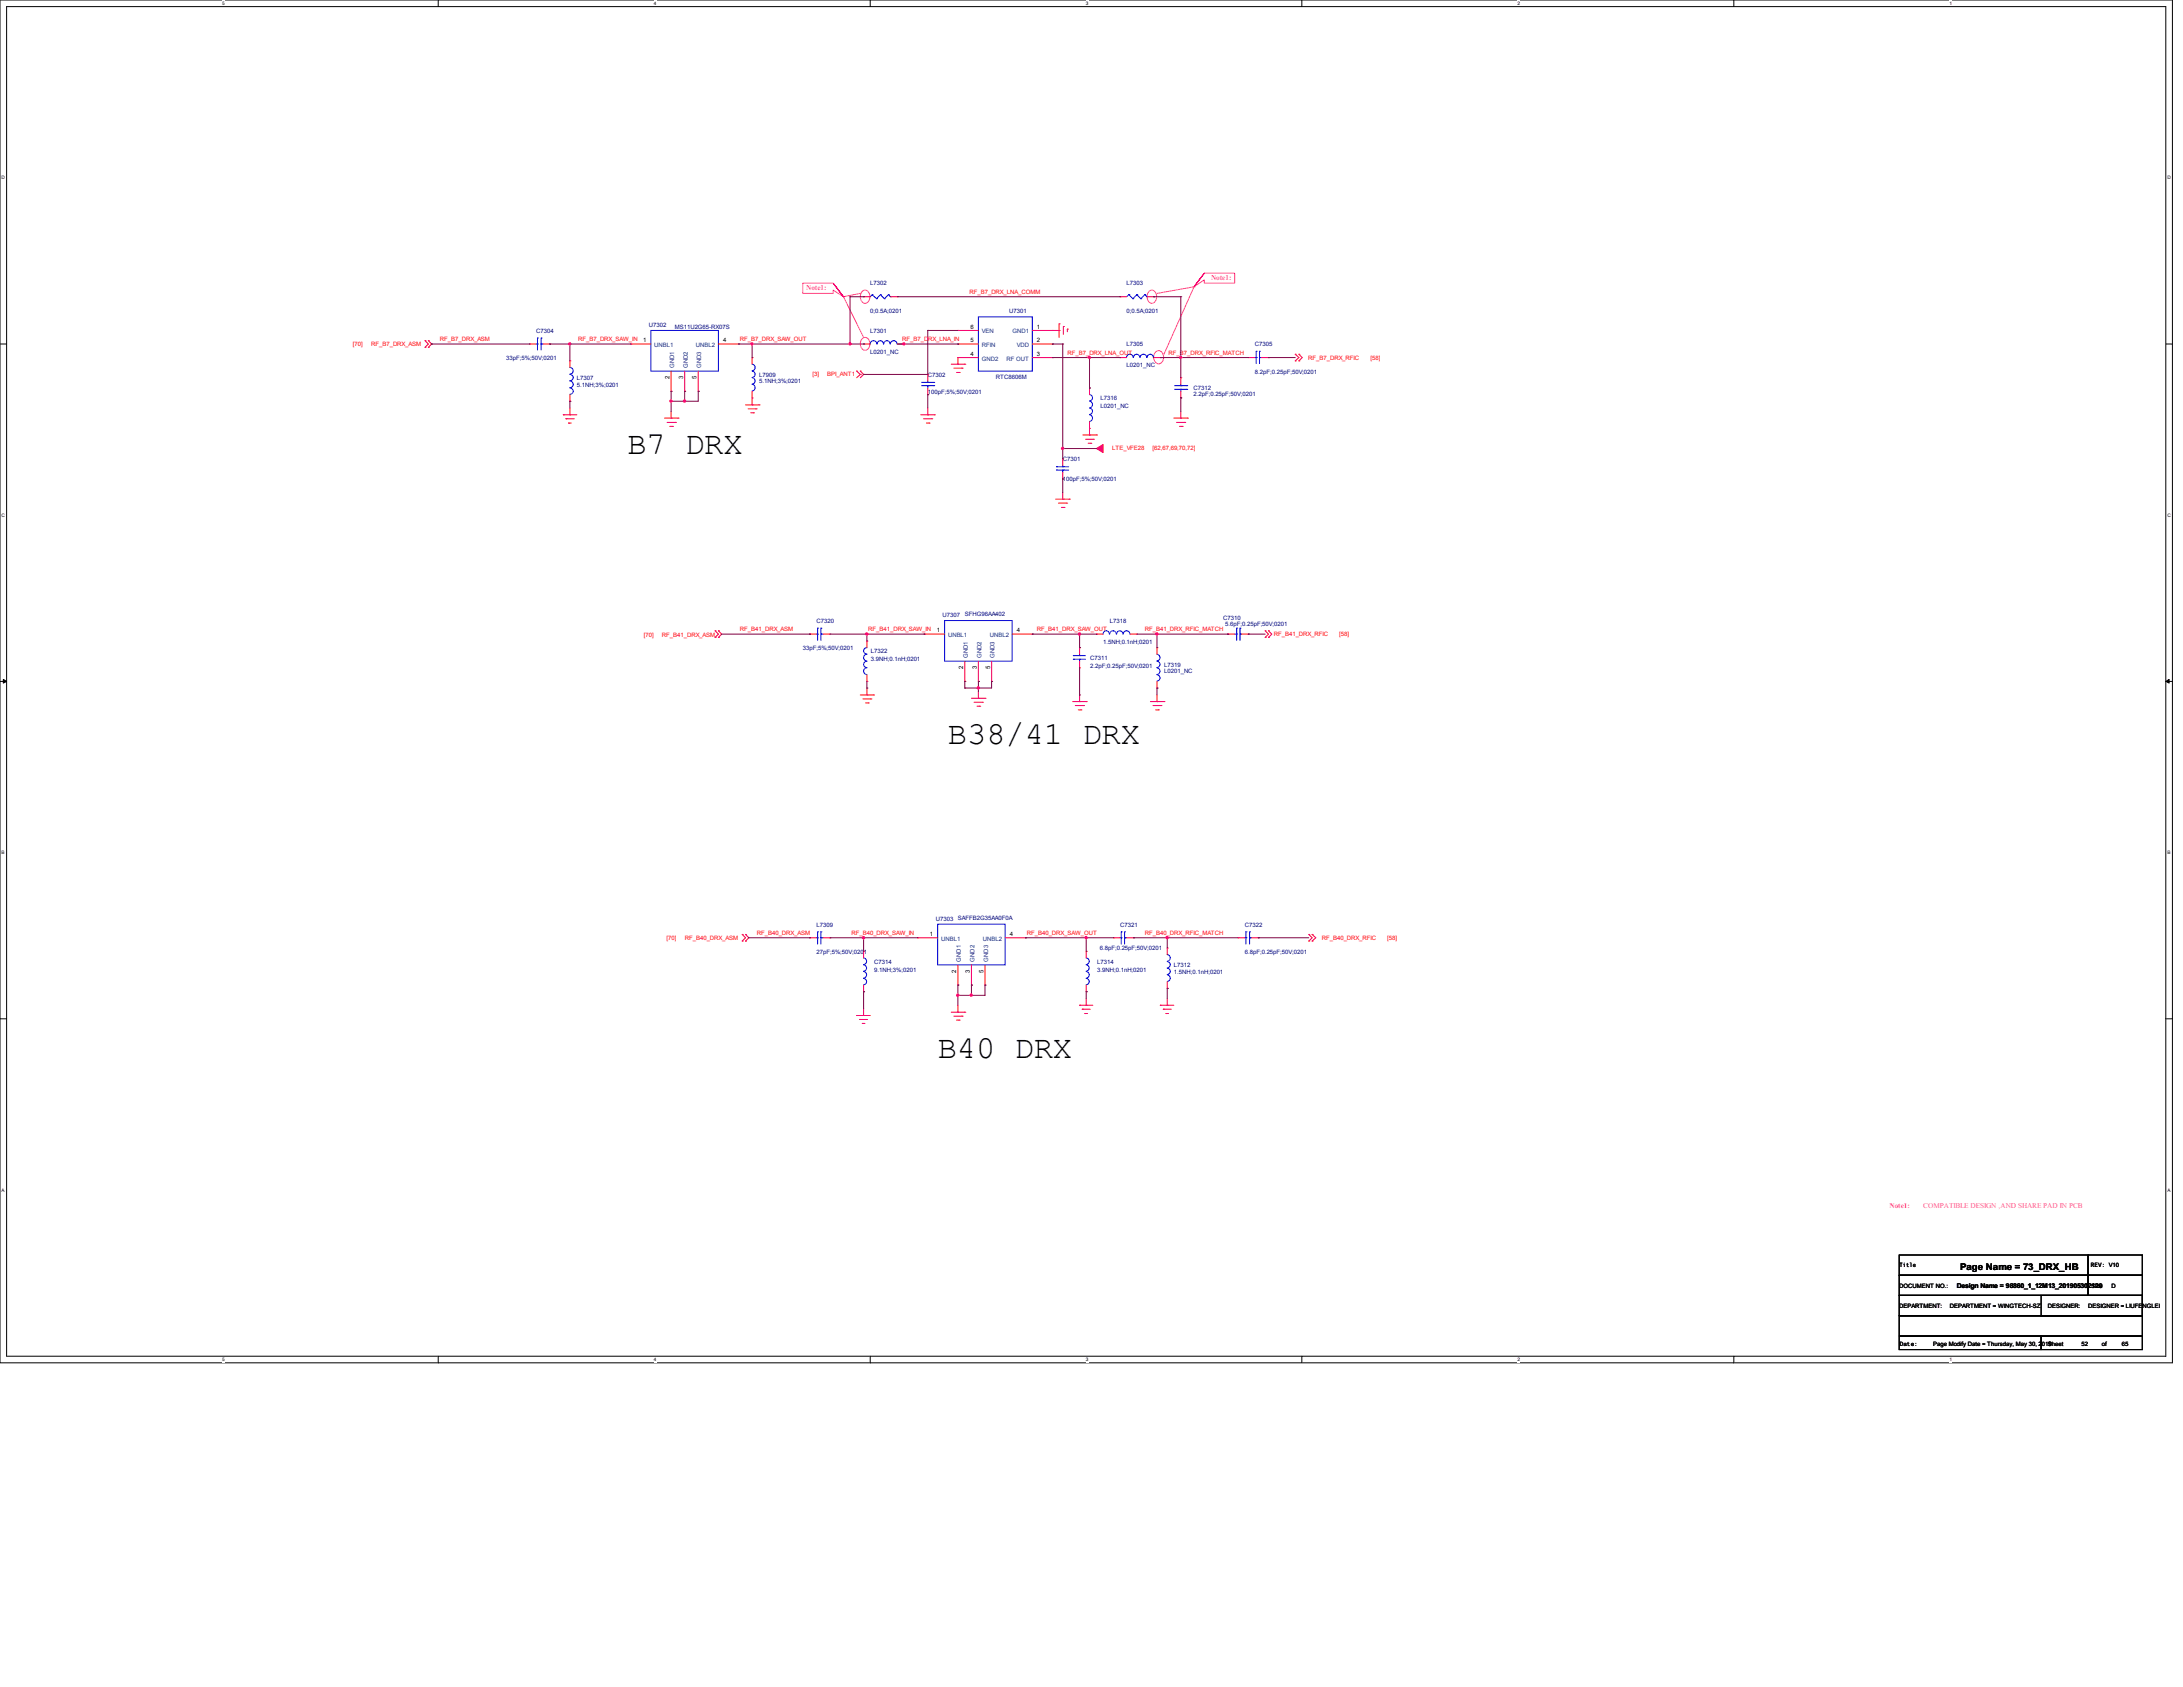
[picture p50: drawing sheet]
<svg xmlns="http://www.w3.org/2000/svg" width="279mm" height="216mm" viewBox="0 0 279 216" stroke-linecap="round" stroke-linejoin="round" font-family="sans-serif">
<defs><g id="words">
<g font-size="4.1">
<text x="80.3" y="58.1">B7 DRX</text>
<text x="121.3" y="95.3">B38/41 DRX</text>
<text x="120" y="135.4">B40 DRX</text>
</g>
<text font-size="1.2" x="250.9" y="162.6">Page Name = 73_DRX_HB</text>
<g font-size=".9" fill="#f0f">
<text x="155" y="35.8">Note1:</text>
<text x="103.2" y="37.1">Note1:</text>
<text x="241.8" y="154.6">Note1:</text>
<text x="246.1" y="154.6">COMPATIBLE DESIGN ,AND SHARE PAD IN PCB</text>
</g>
<g font-size=".8" fill="#000080">
<text x="83.1" y="41.8">U7302</text>
<text x="111.4" y="36.5">L7302</text>
<text x="111.4" y="40.1">0;0.5A;0201</text>
<text x="129.2" y="40.1">U7301</text>
<text x="144.2" y="36.5">L7303</text>
<text x="144.2" y="40.1">0;0.5A;0201</text>
<text x="64.8" y="46.1">33pF;5%;50V;0201</text>
<text x="68.6" y="42.6">C7304</text>
<text x="86.4" y="42.2">MS11U2G65-RX07S</text>
<text x="111.4" y="42.6">L7301</text>
<text x="111.4" y="45.3">L0201_NC</text>
<text x="144.2" y="44.3">L7305</text>
<text x="144.2" y="47">L0201_NC</text>
<text x="160.6" y="44.3">C7305</text>
<text x="160.6" y="47.8">8.2pF;0.25pF;50V;0201</text>
<text x="73.8" y="48.6">L7307</text>
<text x="73.8" y="49.5">5.1NH;3%;0201</text>
<text x="97.2" y="48.2">L7909</text>
<text x="97.2" y="49.1">5.1NH;3%;0201</text>
<text x="118.8" y="48.2">C7302</text>
<text x="118.8" y="50.4">100pF;5%;50V;0201</text>
<text x="127.5" y="48.6">RTC8606M</text>
<text x="140.9" y="51.2">L7316</text>
<text x="140.9" y="52.2">L0201_NC</text>
<text x="152.7" y="49.9">C7312</text>
<text x="152.7" y="50.7">2.2pF;0.25pF;50V;0201</text>
<text x="136" y="59">C7301</text>
<text x="136" y="61.6">100pF;5%;50V;0201</text>
<text x="102.7" y="83.2">33pF;5%;50V;0201</text>
<text x="104.5" y="79.7">C7320</text>
<text x="111.5" y="83.6">L7322</text>
<text x="120.6" y="79">U7307</text>
<text x="123.5" y="78.9">SFHG96AA402</text>
<text x="141.2" y="82.4">1.5NH;0.1nH;0201</text>
<text x="142" y="79.7">L7318</text>
<text x="156.6" y="79.3">C7310</text>
<text x="156.8" y="80.1">5.6pF;0.25pF;50V;0201</text>
<text x="111.5" y="84.6">3.9NH;0.1nH;0201</text>
<text x="139.5" y="84.5">C7311</text>
<text x="139.5" y="85.5">2.2pF;0.25pF;50V;0201</text>
<text x="149" y="85.3">L7319</text>
<text x="149" y="86.2">L0201_NC</text>
<text x="104.5" y="118.6">L7309</text>
<text x="119.8" y="117.8">U7303</text>
<text x="122.6" y="117.7">SAFFB2G35AA0F0A</text>
<text x="143.3" y="118.6">C7321</text>
<text x="159.3" y="118.6">C7322</text>
<text x="104.5" y="122.1">27pF;5%;50V;0201</text>
<text x="111.9" y="123.3">C7314</text>
<text x="111.9" y="124.4">9.1NH;3%;0201</text>
<text x="140.4" y="123.3">L7314</text>
<text x="140.4" y="124.4">3.9NH;0.1nH;0201</text>
<text x="140.8" y="121.6">6.8pF;0.25pF;50V;0201</text>
<text x="150.3" y="123.8">L7312</text>
<text x="150.3" y="124.6">1.5NH;0.1nH;0201</text>
<text x="159.3" y="122.1">6.8pF;0.25pF;50V;0201</text>
</g>
<g font-size=".8" fill="#f00">
<text x="124.1" y="37.6">RF_B7_DRX_LNA_COMM</text>
<text x="45.2" y="44.3">[70]</text>
<text x="47.5" y="44.3">RF_B7_DRX_ASM</text>
<text x="56.3" y="43.6">RF_B7_DRX_ASM</text>
<text x="74" y="43.6">RF_B7_DRX_SAW_IN</text>
<text x="94.7" y="43.6">RF_B7_DRX_SAW_OUT</text>
<text x="115.4" y="43.6">RF_B7_DRX_LNA_IN</text>
<text x="136.6" y="45.4">RF_B7_DRX_LNA_OUT</text>
<text x="149.6" y="45.4">RF_B7_DRX_RFIC_MATCH</text>
<text x="167.4" y="46.1">RF_B7_DRX_RFIC</text>
<text x="175.4" y="46.1">[58]</text>
<text x="104" y="48.1">[3]</text>
<text x="105.9" y="48.1">BPI_ANT1</text>
<text x="142.3" y="57.5">LTE_VFE28</text>
<text x="147.5" y="57.5">[62,67,69,70,72]</text>
<text x="82.4" y="81.5">[70]</text>
<text x="84.7" y="81.5">RF_B41_DRX_ASM</text>
<text x="94.7" y="80.8">RF_B41_DRX_ASM</text>
<text x="111.1" y="80.8">RF_B41_DRX_SAW_IN</text>
<text x="132.7" y="80.8">RF_B41_DRX_SAW_OUT</text>
<text x="146.5" y="80.8">RF_B41_DRX_RFIC_MATCH</text>
<text x="163" y="81.4">RF_B41_DRX_RFIC</text>
<text x="171.4" y="81.4">[58]</text>
<text x="96.9" y="119.6">RF_B40_DRX_ASM</text>
<text x="109" y="119.6">RF_B40_DRX_SAW_IN</text>
<text x="131.4" y="119.6">RF_B40_DRX_SAW_OUT</text>
<text x="146.5" y="119.6">RF_B40_DRX_RFIC_MATCH</text>
<text x="85.3" y="120.3">[70]</text>
<text x="87.6" y="120.3">RF_B40_DRX_ASM</text>
<text x="169.2" y="120.3">RF_B40_DRX_RFIC</text>
<text x="177.6" y="120.3">[58]</text>
</g>
<g font-size=".8">
<text x="82.3" y="43.8">1</text>
<text x="92.5" y="43.8">4</text>
<text x="124.2" y="45.6">4</text>
<text x="124.2" y="43.8">5</text>
<text x="124.2" y="42.1">6</text>
<text x="132.7" y="43.8">2</text>
<text x="132.7" y="42.1">1</text>
<text x="132.7" y="45.6">3</text>
<text x="85.7" y="48.5" transform="rotate(-90 85.7 48.5)">2</text>
<text x="87.4" y="48.5" transform="rotate(-90 87.4 48.5)">3</text>
<text x="89.2" y="48.5" transform="rotate(-90 89.2 48.5)">5</text>
<text x="119.9" y="80.9">1</text>
<text x="130.1" y="80.9">4</text>
<text x="123.3" y="85.6" transform="rotate(-90 123.3 85.6)">2</text>
<text x="125" y="85.6" transform="rotate(-90 125 85.6)">3</text>
<text x="126.7" y="85.6" transform="rotate(-90 126.7 85.6)">5</text>
<text x="119" y="119.8">1</text>
<text x="129.3" y="119.8">4</text>
<text x="122.4" y="124.5" transform="rotate(-90 122.4 124.5)">2</text>
<text x="124.1" y="124.5" transform="rotate(-90 124.1 124.5)">3</text>
<text x="125.9" y="124.5" transform="rotate(-90 125.9 124.5)">5</text>
<text x="243.1" y="164.8">DOCUMENT NO.:</text>
<text x="243.1" y="167.4">DEPARTMENT:</text>
<text x="243.1" y="162.2">Title</text>
<text x="249.6" y="167.4">DEPARTMENT = WINGTECH-SZ</text>
<text x="250.5" y="164.9">Design Name = 98860_1_12M13_201905302120</text>
<text x="262.1" y="167.4">DESIGNER:</text>
<text x="267.3" y="167.4">DESIGNER = LIUFENGLEI</text>
<text x="267.6" y="162.2">REV: V10</text>
<text x="267.6" y="164.8">Size</text>
<text x="270.2" y="164.8">D</text>
<text x="243.2" y="172.2">Date:</text>
<text x="247.4" y="172.2">Page Modify Date = Thursday, May 30, 2019</text>
<text x="262.1" y="172.2">Sheet</text>
<text x="266.4" y="172.2">52</text>
<text x="269" y="172.2">of</text>
<text x="271.6" y="172.2">65</text>
</g>
<g font-size=".8" fill="#004080">
<text x="83.7" y="44.4">UNBL1</text>
<text x="86.3" y="47.1" transform="rotate(-90 86.3 47.1)">GND1</text>
<text x="88" y="47.1" transform="rotate(-90 88 47.1)">GND2</text>
<text x="89.1" y="44.4">UNBL2</text>
<text x="89.8" y="47.1" transform="rotate(-90 89.8 47.1)">GND3</text>
<text x="125.7" y="46.1">GND2</text>
<text x="125.7" y="44.4">RFIN</text>
<text x="125.7" y="42.7">VEN</text>
<text x="128.8" y="46.1">RF OUT</text>
<text x="129.6" y="42.7">GND1</text>
<text x="130.1" y="44.4">VDD</text>
<text x="121.3" y="81.5">UNBL1</text>
<text x="126.7" y="81.5">UNBL2</text>
<text x="123.9" y="84.2" transform="rotate(-90 123.9 84.2)">GND1</text>
<text x="125.6" y="84.2" transform="rotate(-90 125.6 84.2)">GND2</text>
<text x="127.3" y="84.2" transform="rotate(-90 127.3 84.2)">GND3</text>
<text x="120.4" y="120.4">UNBL1</text>
<text x="123" y="123.1" transform="rotate(-90 123 123.1)">GND1</text>
<text x="124.7" y="123.1" transform="rotate(-90 124.7 123.1)">GND2</text>
<text x="125.8" y="120.4">UNBL2</text>
<text x="126.5" y="123.1" transform="rotate(-90 126.5 123.1)">GND3</text>
</g>
<g font-size=".6">
<text x="28.4" y=".6">5</text>
<text x="83.7" y=".6">4</text>
<text x="139" y=".6">3</text>
<text x="194.2" y=".6">2</text>
<text x="249.5" y=".6">1</text>
<text x=".2" y="22.9">D</text>
<text x="277.4" y="22.9">D</text>
<text x=".2" y="66.1">C</text>
<text x="277.4" y="66.1">C</text>
<text x=".2" y="109.3">B</text>
<text x="277.4" y="109.3">B</text>
<text x=".2" y="152.5">A</text>
<text x="277.4" y="152.5">A</text>
<text x="28.4" y="174.2">5</text>
<text x="83.7" y="174.2">4</text>
<text x="139" y="174.2">3</text>
<text x="194.2" y="174.2">2</text>
<text x="249.5" y="174.2">1</text>
</g>
</g></defs>
<path d="M0 0h278v174.4h-278zM.8 .8h276.4v172.8h-276.4z" fill="none" stroke="#000" stroke-width=".13"/>
<g fill="#fff">
<path d="M28.4 .1h.3v.7h-.3z"/>
<path d="M28.4 173.7h.3v.6h-.3z"/>
</g>
<path d="M56.1 0v.8M56.1 173.6v.8" fill="none" stroke="#000" stroke-width=".13"/>
<g fill="#fff">
<path d="M83.7 .1h.3v.7h-.3z"/>
<path d="M83.7 173.7h.3v.6h-.3z"/>
</g>
<path d="M111.4 0v.8M111.4 173.6v.8" fill="none" stroke="#000" stroke-width=".13"/>
<g fill="#fff">
<path d="M139 .1h.3v.7h-.3z"/>
<path d="M139 173.7h.3v.6h-.3z"/>
</g>
<path d="M166.6 0v.8M166.6 173.6v.8" fill="none" stroke="#000" stroke-width=".13"/>
<g fill="#fff">
<path d="M194.2 .1h.3v.7h-.3z"/>
<path d="M194.2 173.7h.3v.6h-.3z"/>
</g>
<path d="M221.9 0v.8M221.9 173.6v.8" fill="none" stroke="#000" stroke-width=".13"/>
<g fill="#fff">
<path d="M249.5 .1h.3v.7h-.3z"/>
<path d="M249.5 173.7h.3v.6h-.3z"/>
<path d="M.2 22.4h.4v.7h-.4z"/>
<path d="M277.4 22.4h.4v.7h-.4z"/>
<path d="M.2 65.6h.4v.7h-.4z"/>
<path d="M277.4 65.6h.4v.7h-.4z"/>
</g>
<path d="M0 44h.8M277.2 44h.8" fill="none" stroke="#000" stroke-width=".13"/>
<g fill="#fff">
<path d="M.2 108.8h.4v.7h-.4z"/>
<path d="M277.4 108.8h.4v.7h-.4z"/>
</g>
<path d="M0 87.2h.8M277.2 87.2h.8" fill="none" stroke="#000" stroke-width=".13"/>
<path d="M.4 87l.4 .2-.4 .2zM277.2 87.2l.4-.2v.4z" fill="#000" stroke="#000" stroke-width=".13"/>
<g fill="#fff">
<path d="M.2 152h.4v.7h-.4z"/>
<path d="M277.4 152h.4v.7h-.4z"/>
</g>
<path d="M0 130.4h.8M277.2 130.4h.8M243.1 168.4h31.1v2.6h-31.1zM243.1 165.8h31.1v2.6h-31.1zM243.1 160.6h24.2v2.6h-24.2zM243.1 163.2h24.2v2.6h-24.2zM243.1 171h18.1v1.7h-18.1zM261.2 171h13v1.7h-13zM261.2 165.8h13v2.6h-13zM267.3 160.6h6.9v2.6h-6.9zM267.3 163.2h6.9v2.6h-6.9z" fill="none" stroke="#000" stroke-width=".13"/>
<path d="M102.7 36.2h3.9l1.3 1.8-1.3-1.8 1.3 1.8-1.3-.9v.4h-3.9zM107.9 38h.1M108 38l2.5 5.2M110.1 37.5l-2.2 .5M110.3 37.4a.54 .54 0 0 1 .6-.3 .54 .54 0 0 1 .4 .5 .75 .75 0 0 1 0 .9 .75 .75 0 0 1-.8 .3 1 1 0 0 1-.2-1.4zM147 37.4a.54 .54 0 0 1 .6-.3 .54 .54 0 0 1 .4 .5 .75 .75 0 0 1 0 .9 .75 .75 0 0 1-.8 .3 1 1 0 0 1-.2-1.4zM152.8 36.7l-3.8 8.6M152.8 36.7l-4.7 .8M152.8 36.7h.1M154.1 35h3.9v1.2h-3.9v-.4l-1.3 .9zM110.3 43.4a.61 .61 0 0 1 .8-.1 .61 .61 0 0 1 .2 .7 .64 .64 0 0 1-.6 .8 .64 .64 0 0 1-.6-.8zM147.8 45.1a.63 .63 0 0 1 .8-.1 .63 .63 0 0 1 .3 .7 .66 .66 0 0 1-.6 .9 .66 .66 0 0 1-.6-.9z" fill="none" stroke="#f0f" stroke-width=".13"/>
<g fill="none" stroke="#f00" stroke-width=".13">
<path d="M110.5 38h.9M110.5 38h.1M114 38h.9M114.9 38h.1M143.3 38h.9M143.3 38h.1M146.8 38h.9M147.7 38h.1M54.4 43.6l.4 .4-.4 .4M54.4 43.6h.1M54.4 44.4h.1M54.8 44.4h.1"/>
<path d="M54.8 43.6h.1M54.8 43.6l.4 .4-.4 .4M67.8 44h.1M67.8 44h.8M69.5 44h.9M70.4 44h.1M72.1 53.1h1.7M72.1 53.1h.1M72.4 53.6h.1M72.4 53.6h1.1M72.8 54.1h.1M72.8 54.1h.3"/>
<path d="M72.9 53.1h.1M72.9 46.2h.1M72.9 51.4h.1M72.9 46.2v.8M72.9 50.5v.9M72.9 52.2v.9M80.7 44h.1M80.7 44h2.6M85 53.5h1.8M85.4 54.1h1M85.7 54.6h.4M85.9 53.5h.1"/>
<path d="M85.9 50.1h.1M85.9 47.5v2.6M85.9 52.7v.8M86.1 54.6h.1M86.4 54.1h.1M86.8 53.5h.1M87.6 50.1h.1M87.6 47.5v2.6M89.4 50.1h.1M89.4 47.5v2.6M91.9 44h2.6M94.5 44h.1"/>
<path d="M95.4 51.8h1.8M95.8 52.3h1M96.1 52.8h.3M96.3 51.8h.1M96.3 45.8h.1M96.3 50.9h.1M96.3 45.8v.8M96.3 50.1v1.7M96.4 52.8h.1M96.8 52.3h.1M97.2 51.8h.1M109.6 47.5h.1"/>
<path d="M109.6 47.5l.5 .4M110.1 47.9l-.5 .4M110.1 47.9h.1M110.1 47.5h.1M110.1 47.5l.4 .4M110.5 47.9l-.4 .4M110.5 44h.9M110.5 47.9h.1M110.5 44h.1M114.9 44h.8M115.7 44h.1M117.9 53.1h1.7"/>
<path d="M118.2 53.6h1.1M118.6 54.1h.3M118.7 53.1h.1M118.7 47.9h.1M118.7 50.5h.1M118.7 47.9v.9M118.7 49.7v.8M118.7 52.2v.9M118.9 54.1h.1M119.3 53.6h.1M119.6 53.1h.1M121.8 46.6h1.7"/>
<path d="M122.1 47.1h1M122.4 47.7h.4M122.6 46.6h.1M122.6 45.8h.1M122.6 44h.1M122.6 42.3h.1M122.6 45.8v.8M122.6 42.3h2.6M122.6 44h2.6M122.6 45.8h2.6M122.8 47.7h.1M123.1 47.1h.1"/>
<path d="M123.5 46.6h.1M132.1 42.3h3.5M132.1 44h2.6M132.1 45.8h2.6M134.7 42.3h.1M134.7 44h.1M134.7 45.8h.1M135.6 42.3h.1M135.6 41.4h.1M135.6 41.4v1.8M136 58.7h.1M136 58.7v.9"/>
<path d="M136.1 41.8h.1M136.1 41.8v1M136.6 42.1h.1M136.6 42.1v.4M138.6 55.7h1.7M138.9 56.2h1.1M139.3 56.7h.3M139.4 55.7h.1M139.4 49.7h.1M139.4 54.8h.1M139.4 49.7v.8M139.4 54v1.7"/>
<path d="M139.6 56.7h.1M140 56.2h.1M140.3 55.7h.1M143.3 45.8h.9M143.3 45.8h.1M147.7 45.8h.8M148.5 45.8h.1M150.2 53.5h1.8M150.6 54.1h1M151 54.6h.3M151.1 53.5h.1M151.1 48.3h.1"/>
<path d="M151.1 50.9h.1M151.1 48.3v.9M151.1 50.1v.8M151.1 52.7v.8M151.3 54.6h.1M151.6 54.1h.1M152 53.5h.1M159.8 45.8h.8M159.8 45.8h.1M161.5 45.8h.8M162.3 45.8h.1M165.8 45.3l.4 .5-.4 .4"/>
<path d="M165.8 45.3h.1M165.8 46.2h.1M166.2 45.3h.1M166.2 46.2h.1M166.2 45.3l.5 .5-.5 .4M135.1 63.9h1.8M135.5 64.4h1M135.8 64.9h.4M136 63.9h.1M136 61.3h.1M136 60.5v.8M136 63v.9"/>
<path d="M136.2 64.9h.1M136.5 64.4h.1M136.9 63.9h.1M91.5 80.7h.1M91.5 81.6h.1M91.5 80.7l.4 .5-.4 .4M91.9 80.7l.5 .5-.5 .4M91.9 81.6h.1M91.9 80.7h.1M103.6 81.2h.9M103.6 81.2h.1M105.3 81.2h.9"/>
<path d="M106.2 81.2h.1M110.1 88.9h1.7M110.4 89.5h1.1M110.8 90h.3M111 88.9h.1M111 82h.1M111 87.2h.1M111 82v.9M111 86.4v.8M111 88.1v.8M111.1 90h.1M111.5 89.5h.1"/>
<path d="M111.8 88.9h.1M118.3 81.2h.1M118.3 81.2h2.6M123.5 87.2h.1M123.5 84.6v2.6M124.3 89.4h1.8M124.7 89.9h1M125.1 90.4h.3M125.2 89.4h.1M125.2 87.2h.1M125.2 84.6v2.6M125.2 88.5v.9"/>
<path d="M125.4 90.4h.1M125.7 89.9h.1M126.1 89.4h.1M126.9 87.2h.1M126.9 84.6v2.6M129.5 81.2h2.6M132.1 81.2h.1M137.3 89.8h1.7M137.6 90.3h1.1M138 90.8h.3M138.2 89.8h.1M138.2 82.9h.1"/>
<path d="M138.2 85.5h.1M138.2 82.9v.8M138.2 84.6v.9M138.2 88.9v.9M138.3 90.8h.1M138.7 90.3h.1M139 89.8h.1M140.3 81.2h.1M140.3 81.2h.9M144.7 81.2h.8M145.5 81.2h.1M147.2 89.8h1.8"/>
<path d="M147.6 90.3h1M147.9 90.8h.4M148.1 89.8h.1M148.1 82.9h.1M148.1 88.1h.1M148.1 82.9v.8M148.1 87.2v.9M148.1 88.9v.9M148.3 90.8h.1M148.6 90.3h.1M149 89.8h.1M157.1 81.2h.9"/>
<path d="M157.1 81.2h.1M158.9 81.2h.9M159.8 81.2h.1M161.9 80.7h.1M161.9 81.6h.1M161.9 80.7l.4 .5-.4 .4M162.3 80.7l.5 .5-.5 .4M162.3 80.7h.1M162.3 81.6h.1M95 119.6h.1M95 119.6l.4 .4-.4 .4M95.4 119.6l.4 .4-.4 .4"/>
<path d="M95.4 119.6h.1M167.5 119.6h.1M167.5 119.6l.4 .4-.4 .4M167.9 119.6l.5 .4-.5 .4M167.9 119.6h.1M95 120.4h.1M95.4 120.4h.1M103.6 120h.9M103.6 120h.1M105.3 120h.9M106.2 120h.1M109.6 130h.1"/>
<path d="M109.6 130h1.8M110 130.5h.1M110 130.5h1M110.4 131h.3M110.4 131h.1M110.5 130h.1M110.5 121.8h.1M110.5 126.9h.1M110.5 121.8v.8M110.5 126.1v.8M110.5 129.1v.9M117.4 120h.1"/>
<path d="M117.4 120h2.6M121.8 129.5h1.7M122.1 130h1M122.4 130.6h.4M122.6 129.5h.1M122.6 126.1h.1M122.6 123.5v2.6M122.6 128.7v.8M122.8 130.6h.1M123.1 130h.1M123.5 129.5h.1M124.3 126.1h.1"/>
<path d="M124.3 123.5v2.6M126.1 126.1h.1M126.1 123.5v2.6M128.7 120h2.5M131.2 120h.1M138.2 128.7h.1M138.2 128.7h1.7M138.5 129.2h1M138.5 129.2h.1M138.9 129.7h.3M138.9 129.7h.1M139 128.7h.1"/>
<path d="M139 121.8h.1M139 126.9h.1M139 121.8v.8M139 126.1v.8M139 127.8v.9M142.5 120h.8M142.5 120h.1M144.2 120h.9M145.1 120h.1M148.5 128.7h.1M148.5 128.7h1.7M148.9 129.2h.1"/>
<path d="M148.9 129.2h1M149.2 129.7h.4M149.2 129.7h.1M149.4 128.7h.1M149.4 121.3h.1M149.4 126.5h.1M149.4 121.3v.9M149.4 125.6v.9M149.4 127.8v.9M158.5 120h.8M158.5 120h.1M160.2 120h.8"/>
<path d="M161 120h.1M167.5 120.4h.1M167.9 120.4h.1"/>
</g>
<path d="M140.3 57.4l.9-.5v1z" fill-rule="evenodd" fill="#f00" stroke="#f00" stroke-width=".13"/>
<g fill="none" stroke="#00f" stroke-width=".13">
<path d="M111.6 37.7l-.2 .3M111.6 37.7h.1M111.6 37.7l.6 .5M112.2 38.2h.1M112.7 37.7l-.5 .5M112.7 37.7h.1M112.7 37.7l.5 .5M113.2 38.2h.1M113.7 37.7l-.5 .5M113.7 37.7h.1M113.7 37.7l.3 .3M114 38h.1"/>
<path d="M144.5 37.7h.1M144.5 37.7l.5 .5M144.5 37.7l-.3 .3M145 38.2h.1M145.5 37.7l-.5 .5M145.5 37.7h.1M145.5 37.7l.5 .5M146 38.2h.1M146.5 37.7l-.5 .5M146.5 37.7h.1M146.5 37.7l.3 .3M146.8 38h.1"/>
<path d="M68.6 44h.2M68.8 44h.1M68.8 43.3h.1M68.8 43.3v1.5M69.3 44h.2M69.3 43.3h.1M69.3 44h.1M69.3 43.3v1.5M72.9 47a.42 .42 0 0 1 .5 .5 .42 .42 0 0 1-.5 .4M72.9 47.9a.4 .4 0 0 1 .5 .4 .4 .4 0 0 1-.5 .4M72.9 48.8a.42 .42 0 0 1 .5 .4 .42 .42 0 0 1-.5 .4M72.9 49.7a.4 .4 0 0 1 .5 .4 .4 .4 0 0 1-.5 .4"/>
<path d="M83.3 42.3h8.6v5.2h-8.6zM96.3 49.2a.43 .43 0 0 1 .3 .4 .43 .43 0 0 1-.3 .4M96.3 46.6a.43 .43 0 0 1 .3 .4 .43 .43 0 0 1-.3 .5M96.3 47.5a.4 .4 0 0 1 .3 .4 .4 .4 0 0 1-.3 .4M96.3 48.3a.4 .4 0 0 1 .3 .4 .4 .4 0 0 1-.3 .4M112.2 44a.42 .42 0 0 0-.4-.4 .42 .42 0 0 0-.4 .4M113.1 44a.4 .4 0 0 0-.4-.4 .4 .4 0 0 0-.4 .4M113.9 44a.4 .4 0 0 0-.4-.4 .4 .4 0 0 0-.4 .4M114.8 44a.42 .42 0 0 0-.4-.4 .42 .42 0 0 0-.4 .4M117.9 49.4h1.6M117.9 48.9h1.6M118.7 48.9h.1"/>
<path d="M118.7 49.4h.1M118.7 48.8v.1M118.7 49.4v.3M119.5 49.4h.1M119.5 48.9h.1M125.2 40.6h6.9v6.9h-6.9zM135.2 59.7h.1M135.2 59.7h1.6M136 59.7h.1M136 59.6v.1M139.4 50.5a.4 .4 0 0 1 .4 .4 .4 .4 0 0 1-.4 .4M139.4 52.2a.4 .4 0 0 1 .4 .4 .4 .4 0 0 1-.4 .4"/>
<path d="M139.4 53.1a.43 .43 0 0 1 .4 .4 .43 .43 0 0 1-.4 .4M139.4 51.4a.43 .43 0 0 1 .4 .4 .43 .43 0 0 1-.4 .4M145 45.8a.42 .42 0 0 0-.4-.5 .42 .42 0 0 0-.4 .5M145.9 45.8a.4 .4 0 0 0-.4-.5 .4 .4 0 0 0-.4 .5M146.8 45.8a.42 .42 0 0 0-.5-.5 .42 .42 0 0 0-.4 .5M147.6 45.8a.4 .4 0 0 0-.4-.5 .4 .4 0 0 0-.4 .5M150.3 49.4h1.6M150.3 49.8h1.6M151.1 49.4h.1M151.1 49.8h.1M151.1 49.2v.2M151.1 49.8v.3"/>
<path d="M151.9 49.8h.1M151.9 49.4h.1M160.6 45.8h.2M160.8 45.8h.1M160.8 45h.1M160.8 45v1.5M161.2 45h.1M161.2 45.8h.1M161.2 45v1.5M161.2 45.8h.3M120.9 79.4h8.6v5.2h-8.6zM135.2 60.2h.1"/>
<path d="M135.2 60.2h1.6M136 60.2h.1M136 60.2v.3M104.5 81.2h.1M104.6 81.2h.1M104.6 80.4h.1M104.6 80.4v1.6M105.1 80.4h.1M105.1 81.2h.1M105.1 80.4v1.6M105.1 81.2h.2M111 82.9a.4 .4 0 0 0-.5 .4 .4 .4 0 0 0 .5 .4"/>
<path d="M111 83.7a.42 .42 0 0 0-.5 .5 .42 .42 0 0 0 .5 .4M111 84.6a.4 .4 0 0 0-.5 .4 .4 .4 0 0 0 .5 .4M111 85.5a.42 .42 0 0 0-.5 .4 .42 .42 0 0 0 .5 .4M137.4 84.4h.1M137.4 83.9h.1M137.4 84.4h1.5M137.4 83.9h1.5M138.2 83.9h.1M138.2 84.4h.1M138.2 83.7v.2M138.2 84.4v.2M142 81.2a.4 .4 0 0 0-.4-.5 .4 .4 0 0 0-.4 .5"/>
<path d="M142.9 81.2a.42 .42 0 0 0-.4-.5 .42 .42 0 0 0-.5 .5M143.7 81.2a.4 .4 0 0 0-.4-.5 .4 .4 0 0 0-.4 .5M144.6 81.2a.42 .42 0 0 0-.4-.5 .42 .42 0 0 0-.4 .5M148.1 83.7a.43 .43 0 0 1 .4 .5 .43 .43 0 0 1-.4 .4M148.1 84.6a.4 .4 0 0 1 .4 .4 .4 .4 0 0 1-.4 .4M148.1 85.5a.43 .43 0 0 1 .4 .4 .43 .43 0 0 1-.4 .4M148.1 86.4a.4 .4 0 0 1 .4 .4 .4 .4 0 0 1-.4 .4M158 81.2h.3M158.3 80.4h.1M158.3 81.2h.1M158.3 80.4v1.6M158.7 81.2h.2"/>
<path d="M158.7 81.2h.1M158.7 80.4h.1M158.7 80.4v1.6M104.6 119.3h.1M104.6 119.3v1.5M105.1 119.3h.1M105.1 119.3v1.5M120 118.3h8.7v5.2h-8.7zM143.5 119.3h.1M143.5 119.3v1.5M143.9 119.3h.1M143.9 119.3v1.5"/>
<path d="M159.5 119.3h.1M159.5 119.3v1.5M159.9 119.3h.1M159.9 119.3v1.5M104.5 120h.1M104.6 120h.1M105.1 120h.1M105.1 120h.2M110.5 122.6a.43 .43 0 0 1 .4 .4 .43 .43 0 0 1-.4 .4M110.5 123.5a.4 .4 0 0 1 .4 .4 .4 .4 0 0 1-.4 .4M110.5 124.3a.43 .43 0 0 1 .4 .5 .43 .43 0 0 1-.4 .4M110.5 125.2a.4 .4 0 0 1 .4 .4 .4 .4 0 0 1-.4 .4"/>
<path d="M139 122.6a.43 .43 0 0 1 .4 .4 .43 .43 0 0 1-.4 .4M139 123.5a.4 .4 0 0 1 .4 .4 .4 .4 0 0 1-.4 .4M139 124.3a.43 .43 0 0 1 .4 .5 .43 .43 0 0 1-.4 .4M139 125.2a.4 .4 0 0 1 .4 .4 .4 .4 0 0 1-.4 .4M143.3 120h.2M143.5 120h.1M143.9 120h.1M143.9 120h.3M149.4 124.8a.43 .43 0 0 1 .4 .4 .43 .43 0 0 1-.4 .4M149.4 122.2a.43 .43 0 0 1 .4 .4 .43 .43 0 0 1-.4 .4M149.4 123.1a.4 .4 0 0 1 .4 .4 .4 .4 0 0 1-.4 .4M149.4 123.9a.4 .4 0 0 1 .4 .4 .4 .4 0 0 1-.4 .4"/>
<path d="M159.3 120h.2M159.5 120h.1M159.9 120h.1M159.9 120h.3"/>
</g>
<g fill="none" stroke="#800040" stroke-width=".13">
<path d="M108.8 38h.1M108.8 38v6M108.8 38h1.7M110.5 38h.1M114.9 38h28.4M143.3 38h.1M147.7 38h3.4M147.7 38h.1M151.1 38h.1M151.1 38v10.3M55.2 44h12.6M55.2 44h.1"/>
<path d="M70.4 44h10.3M70.4 44h.1M72.9 44h.1M72.9 51.4h.1M72.9 44v2.2M72.9 51.4v.8M85.9 51.4h.1M85.9 50.1h.1M85.9 50.1v2.6M87.6 51.4h.1M87.6 50.1h.1M87.6 50.1v1.3"/>
<path d="M89.4 50.1h.1M89.4 50.1v1.3h-3.5M94.5 44h.1M94.5 44h16M96.3 44h.1M96.3 44v1.8M108.8 44h.1M110.5 47.9h.1M110.5 44h.1M114.9 44h7.7M115.7 44h.1M118.7 42.3h3.9"/>
<path d="M118.7 50.5h.1M118.7 42.3h.1M118.7 42.3v5.6h-8.2M118.7 50.5v1.7M122.6 44h.1M134.7 44h.1M134.7 45.8h.1M134.7 44h1.3M134.7 45.8h8.6M136 57.4h4.3M136 57.4h.1M136 44h.1"/>
<path d="M136 44v14.7M139.4 49.7h.1M139.4 45.8v3.9M143.3 45.8h.1M148.5 45.8h.1M148.5 45.8h11.3M151.1 45.8h.1M151.1 50.9h.1M151.1 50.9v1.8M162.3 45.8h.1M162.3 45.8h3.5M136 61.3h.1"/>
<path d="M136 61.3v1.7M92.4 81.2h11.2M103.6 81.2h.1M106.2 81.2h12.1M111 81.2h.1M111 88.1h.1M111 81.2v.8M111 87.2v.9M118.3 81.2h.1M123.5 87.2h.1M123.5 88.1h.1M123.5 87.2v.9"/>
<path d="M125.2 88.1h.1M125.2 87.2h.1M125.2 87.2v1.3M126.9 87.2h.1M126.9 87.2v.9h-3.4M132.1 81.2h.1M132.1 81.2h8.2M138.2 82.9h.1M138.2 81.2h.1M138.2 88.9h.1M138.2 81.2v1.7M138.2 85.5v3.4"/>
<path d="M145.5 81.2h11.6M148.1 81.2h.1M148.1 88.1h.1M148.1 81.2v1.7M148.1 88.1v.8M157.1 81.2h.1M159.8 81.2h2.1M159.8 81.2h.1M95.8 120h7.8M103.6 120h.1M106.2 120h11.2M110.5 120h.1"/>
<path d="M110.5 126.9h.1M110.5 120v1.8M110.5 126.9v2.2M122.6 127.4h.1M122.6 126.1h.1M122.6 126.1v2.6M124.3 127.4h.1M124.3 126.1h.1M124.3 126.1v1.3M126.1 126.1h.1M126.1 126.1v1.3h-3.5M131.2 120h11.3"/>
<path d="M131.2 120h.1M139 120h.1M139 126.9h.1M139 120v1.8M139 126.9v.9M145.1 120h.1M145.1 120h13.4M149.4 120h.1M149.4 126.5h.1M149.4 120v1.3M149.4 126.5v1.3M161 120h6.5"/>
<path d="M161 120h.1"/>
</g>
<g fill="#f0f" stroke="#f0f" stroke-width=".13">
<circle cx="110.5" cy="120" r=".15"/>
<circle cx="72.9" cy="44" r=".15"/>
<circle cx="108.8" cy="44" r=".15"/>
<circle cx="96.2" cy="44" r=".15"/>
<circle cx="139" cy="120" r=".15"/>
<circle cx="110.9" cy="81.1" r=".15"/>
<circle cx="125.2" cy="88" r=".15"/>
<circle cx="148.1" cy="81.1" r=".15"/>
<circle cx="138.2" cy="81.1" r=".15"/>
<circle cx="124.3" cy="127.4" r=".15"/>
<circle cx="122.6" cy="127.4" r=".15"/>
<circle cx="87.6" cy="51.3" r=".15"/>
<circle cx="149.4" cy="120" r=".15"/>
<circle cx="85.9" cy="51.3" r=".15"/>
<circle cx="136" cy="57.4" r=".15"/>
<circle cx="139.4" cy="45.7" r=".15"/>
<circle cx="151.1" cy="45.7" r=".15"/>
<circle cx="115.7" cy="44" r=".15"/>
</g>
<use href="#words"/>
</svg>
